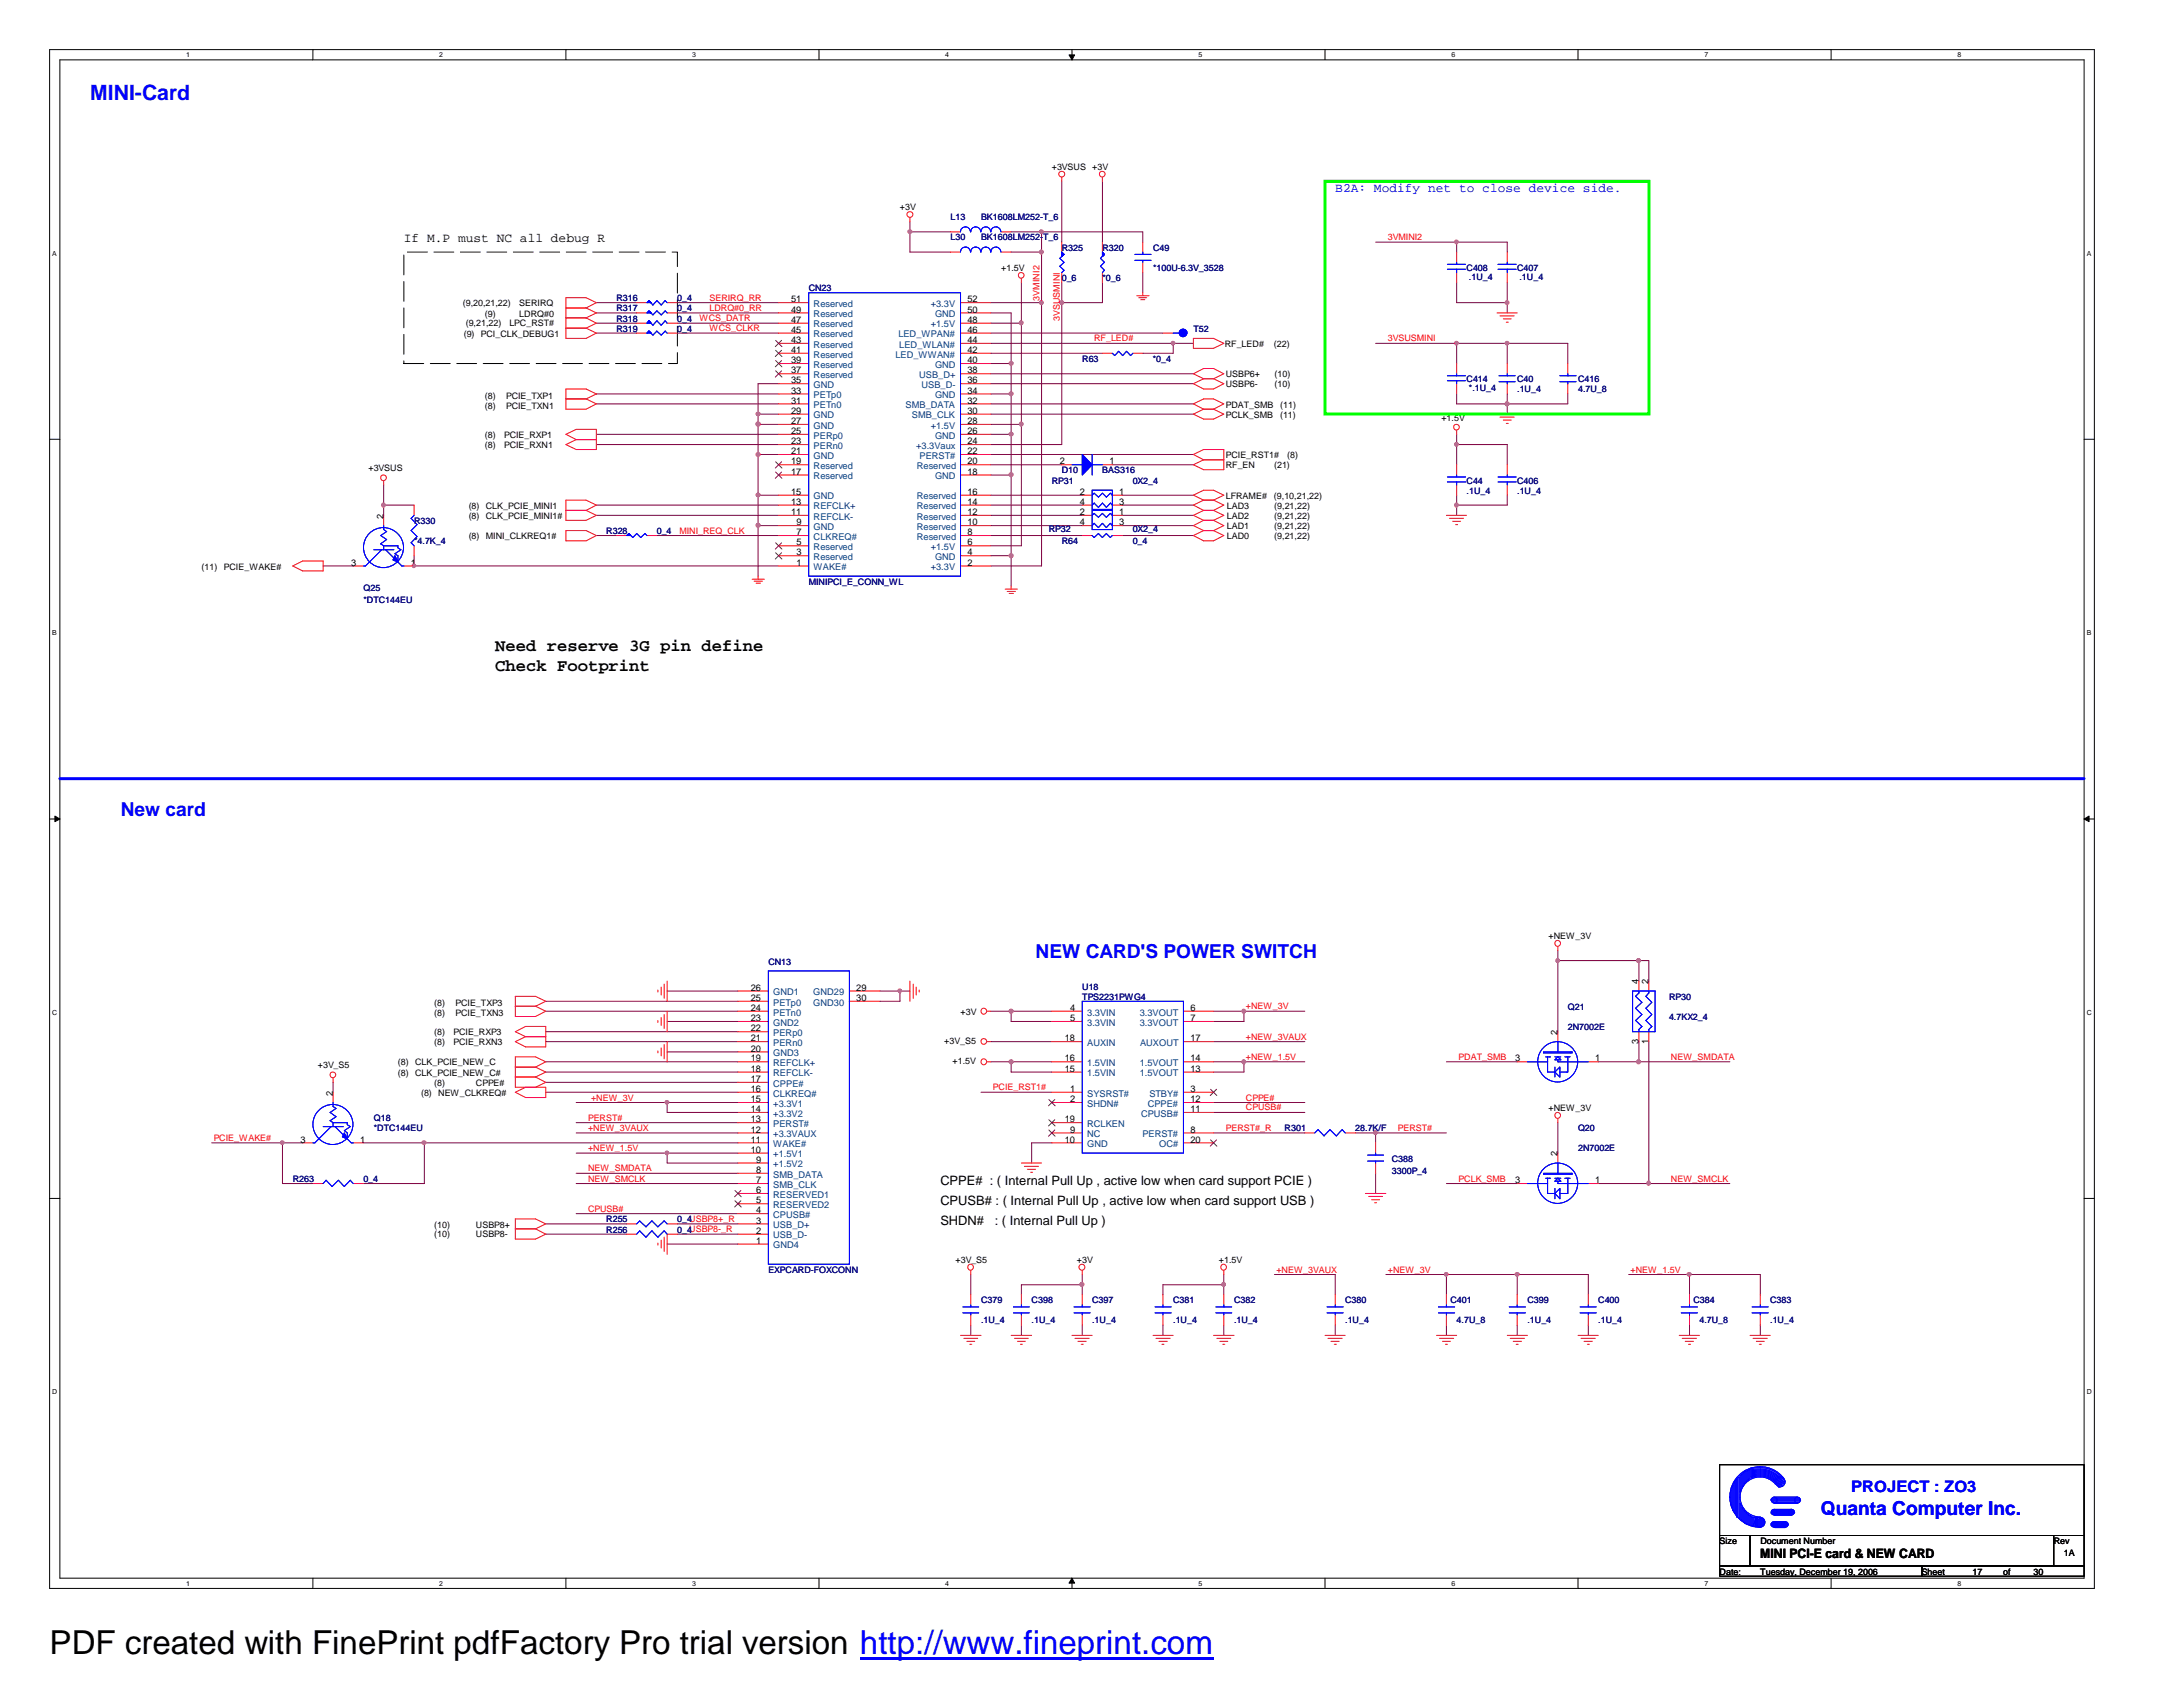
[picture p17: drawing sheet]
<svg xmlns="http://www.w3.org/2000/svg" width="279mm" height="216mm" viewBox="0 0 279 216" stroke-linecap="round" stroke-linejoin="round" font-family="sans-serif">
<defs><g id="words">
<text font-size="4.2" x="6.3" y="211.7">PDF created with FinePrint pdfFactory Pro trial version http://www.fineprint.com</text>
<text font-size="2.7" fill="#00f" x="11.6" y="12.8">MINI-Card</text>
<g font-size="2.5" fill="#00f">
<text x="15.5" y="104.5">New card</text>
<text x="132.5" y="122.6">NEW CARD'S POWER SWITCH</text>
<text x="233" y="193.8">Quanta Computer Inc.</text>
</g>
<g font-size="2.2">
<text x="63.4" y="83.3">Need reserve 3G pin define</text>
<text x="63.4" y="85.9">Check Footprint</text>
</g>
<text font-size="2" fill="#00f" x="236.9" y="190.9">PROJECT : ZO3</text>
<text font-size="1.7" fill="#00f" x="170.9" y="24.5">B2A: Modify net to close device side.</text>
<g font-size="1.7">
<text x="51.7" y="31">If M.P must NC all debug R</text>
<text x="120.4" y="154.2">CPUSB# : ( Internal Pull Up , active low when card support USB )</text>
<text x="120.4" y="151.6">CPPE# : ( Internal Pull Up , active low when card support PCIE )</text>
<text x="120.4" y="156.8">SHDN#</text>
<text x="127.3" y="156.8">: ( Internal Pull Up )</text>
<text x="225.3" y="199.3">MINI PCI-E card &amp; NEW CARD</text>
</g>
<g font-size="1.2">
<text x="101.3" y="38.7">51</text>
<text x="101.3" y="40">49</text>
<text x="101.3" y="41.3">47</text>
<text x="123.8" y="38.7">52</text>
<text x="123.8" y="40">50</text>
<text x="123.8" y="41.3">48</text>
<text x="101.3" y="42.6">45</text>
<text x="101.3" y="43.9">43</text>
<text x="101.3" y="45.2">41</text>
<text x="101.3" y="46.5">39</text>
<text x="101.3" y="47.8">37</text>
<text x="123.8" y="42.6">46</text>
<text x="123.8" y="43.9">44</text>
<text x="123.8" y="45.2">42</text>
<text x="123.8" y="46.5">40</text>
<text x="123.8" y="47.8">38</text>
<text x="101.3" y="49.1">35</text>
<text x="101.3" y="50.4">33</text>
<text x="101.3" y="51.6">31</text>
<text x="101.3" y="53">29</text>
<text x="123.8" y="49.1">36</text>
<text x="123.8" y="50.4">34</text>
<text x="123.8" y="51.6">32</text>
<text x="123.8" y="53">30</text>
<text x="101.3" y="54.3">27</text>
<text x="101.3" y="55.5">25</text>
<text x="101.3" y="56.9">23</text>
<text x="101.3" y="58.1">21</text>
<text x="101.3" y="59.4">19</text>
<text x="123.8" y="54.3">28</text>
<text x="123.8" y="55.5">26</text>
<text x="123.8" y="56.9">24</text>
<text x="123.8" y="58.1">22</text>
<text x="123.8" y="59.4">20</text>
<text x="135.6" y="59.4">2</text>
<text x="142" y="59.4">1</text>
<text x="101.3" y="60.7">17</text>
<text x="101.3" y="63.3">15</text>
<text x="101.3" y="64.6">13</text>
<text x="101.3" y="65.9">11</text>
<text x="123.8" y="60.7">18</text>
<text x="123.8" y="63.3">16</text>
<text x="123.8" y="64.6">14</text>
<text x="123.8" y="65.9">12</text>
<text x="138.2" y="65.9">2</text>
<text x="138.2" y="63.3">2</text>
<text x="138.2" y="64.6">4</text>
<text x="143.3" y="65.9">1</text>
<text x="143.3" y="63.3">1</text>
<text x="143.3" y="64.6">3</text>
<text x="49.1" y="66.4" transform="rotate(-90 49.1 66.4)">2</text>
<text x="101.9" y="67.2">9</text>
<text x="101.9" y="68.5">7</text>
<text x="101.9" y="69.8">5</text>
<text x="101.9" y="71.1">3</text>
<text x="123.8" y="69.8">6</text>
<text x="123.8" y="67.2">10</text>
<text x="123.8" y="68.5">8</text>
<text x="123.8" y="71.1">4</text>
<text x="138.2" y="67.2">4</text>
<text x="143.3" y="67.2">3</text>
<text x="45" y="72.4">3</text>
<text x="52.6" y="72.4">1</text>
<text x="101.9" y="72.4">1</text>
<text x="123.8" y="72.4">2</text>
<text x="209.7" y="125.9" transform="rotate(-90 209.7 125.9)">4</text>
<text x="211" y="125.9" transform="rotate(-90 211 125.9)">2</text>
<text x="96.1" y="126.8">26</text>
<text x="96.1" y="128.1">25</text>
<text x="96.1" y="129.4">24</text>
<text x="96.1" y="130.7">23</text>
<text x="96.1" y="132">22</text>
<text x="109.6" y="126.8">29</text>
<text x="109.6" y="128.1">30</text>
<text x="136.9" y="129.4">4</text>
<text x="136.9" y="130.7">5</text>
<text x="152.4" y="129.4">6</text>
<text x="152.4" y="130.7">7</text>
<text x="96.1" y="133.3">21</text>
<text x="96.1" y="134.6">20</text>
<text x="96.1" y="135.8">19</text>
<text x="96.1" y="137.2">18</text>
<text x="136.3" y="137.2">15</text>
<text x="136.3" y="135.8">16</text>
<text x="136.3" y="133.3">18</text>
<text x="152.4" y="137.2">13</text>
<text x="152.4" y="135.8">14</text>
<text x="152.4" y="133.3">17</text>
<text x="193.9" y="135.8">3</text>
<text x="199.3" y="132.4" transform="rotate(-90 199.3 132.4)">2</text>
<text x="204.2" y="135.8">1</text>
<text x="209.7" y="133.6" transform="rotate(-90 209.7 133.6)">3</text>
<text x="211" y="133.6" transform="rotate(-90 211 133.6)">1</text>
<text x="42.6" y="140.2" transform="rotate(-90 42.6 140.2)">2</text>
<text x="96.1" y="138.5">17</text>
<text x="96.1" y="139.7">16</text>
<text x="96.1" y="141.1">15</text>
<text x="96.1" y="142.3">14</text>
<text x="96.1" y="143.6">13</text>
<text x="136.3" y="143.6">19</text>
<text x="136.9" y="139.7">1</text>
<text x="136.9" y="141.1">2</text>
<text x="152.4" y="139.7">3</text>
<text x="152.4" y="142.3">11</text>
<text x="152.4" y="141.1">12</text>
<text x="38.5" y="146.2">3</text>
<text x="46.1" y="146.2">1</text>
<text x="96.1" y="144.9">12</text>
<text x="96.1" y="146.2">11</text>
<text x="96.1" y="147.5">10</text>
<text x="96.8" y="148.8">9</text>
<text x="136.3" y="146.2">10</text>
<text x="136.9" y="144.9">9</text>
<text x="152.4" y="144.9">8</text>
<text x="152.4" y="146.2">20</text>
<text x="199.3" y="148" transform="rotate(-90 199.3 148)">2</text>
<text x="96.8" y="150.1">8</text>
<text x="96.8" y="151.4">7</text>
<text x="96.8" y="152.7">6</text>
<text x="96.8" y="154">5</text>
<text x="96.8" y="155.3">4</text>
<text x="193.9" y="151.4">3</text>
<text x="204.2" y="151.4">1</text>
<text x="96.8" y="156.6">3</text>
<text x="96.8" y="157.9">2</text>
<text x="96.8" y="159.2">1</text>
</g>
<g font-size="1.2" fill="#004080">
<text x="104.1" y="39.3">Reserved</text>
<text x="104.1" y="40.6">Reserved</text>
<text x="104.1" y="41.9">Reserved</text>
<text x="119.1" y="39.3">+3.3V</text>
<text x="119.1" y="41.9">+1.5V</text>
<text x="119.7" y="40.6">GND</text>
<text x="104.1" y="43.2">Reserved</text>
<text x="104.1" y="44.5">Reserved</text>
<text x="104.1" y="45.8">Reserved</text>
<text x="104.1" y="47.1">Reserved</text>
<text x="114.6" y="45.8">LED_WWAN#</text>
<text x="115" y="43.2">LED_WPAN#</text>
<text x="115.1" y="44.5">LED_WLAN#</text>
<text x="119.7" y="47.1">GND</text>
<text x="104.1" y="48.4">Reserved</text>
<text x="104.1" y="49.7">GND</text>
<text x="104.1" y="51">PETp0</text>
<text x="104.1" y="52.2">PETn0</text>
<text x="104.1" y="53.6">GND</text>
<text x="115.9" y="52.2">SMB_DATA</text>
<text x="116.7" y="53.6">SMB_CLK</text>
<text x="117.6" y="48.4">USB_D+</text>
<text x="117.9" y="49.7">USB_D-</text>
<text x="119.7" y="51">GND</text>
<text x="104.1" y="54.9">GND</text>
<text x="104.1" y="56.1">PERp0</text>
<text x="104.1" y="57.4">PERn0</text>
<text x="104.1" y="58.7">GND</text>
<text x="117.3" y="57.4">+3.3Vaux</text>
<text x="117.7" y="58.7">PERST#</text>
<text x="119.1" y="54.9">+1.5V</text>
<text x="119.7" y="56.1">GND</text>
<text x="104.1" y="60">Reserved</text>
<text x="104.1" y="61.3">Reserved</text>
<text x="104.1" y="63.9">GND</text>
<text x="104.1" y="65.2">REFCLK+</text>
<text x="117.3" y="60">Reserved</text>
<text x="117.3" y="63.9">Reserved</text>
<text x="117.3" y="65.2">Reserved</text>
<text x="119.7" y="61.3">GND</text>
<text x="104.1" y="66.5">REFCLK-</text>
<text x="104.1" y="67.8">GND</text>
<text x="104.1" y="69.1">CLKREQ#</text>
<text x="104.1" y="70.4">Reserved</text>
<text x="104.1" y="71.7">Reserved</text>
<text x="117.3" y="66.5">Reserved</text>
<text x="117.3" y="67.8">Reserved</text>
<text x="117.3" y="69.1">Reserved</text>
<text x="119.1" y="70.4">+1.5V</text>
<text x="119.7" y="71.7">GND</text>
<text x="104.1" y="73">WAKE#</text>
<text x="119.1" y="73">+3.3V</text>
<text x="99" y="127.4">GND1</text>
<text x="99" y="128.7">PETp0</text>
<text x="99" y="130">PETn0</text>
<text x="99" y="131.3">GND2</text>
<text x="104.1" y="127.4">GND29</text>
<text x="104.1" y="128.7">GND30</text>
<text x="139.1" y="130">3.3VIN</text>
<text x="139.1" y="131.3">3.3VIN</text>
<text x="145.9" y="130">3.3VOUT</text>
<text x="145.9" y="131.3">3.3VOUT</text>
<text x="99" y="132.6">PERp0</text>
<text x="99" y="133.9">PERn0</text>
<text x="99" y="135.2">GND3</text>
<text x="99" y="136.4">REFCLK+</text>
<text x="99" y="137.8">REFCLK-</text>
<text x="139.1" y="137.8">1.5VIN</text>
<text x="139.1" y="136.4">1.5VIN</text>
<text x="139.1" y="133.9">AUXIN</text>
<text x="145.9" y="137.8">1.5VOUT</text>
<text x="145.9" y="136.4">1.5VOUT</text>
<text x="145.9" y="133.9">AUXOUT</text>
<text x="99" y="139.1">CPPE#</text>
<text x="99" y="140.3">CLKREQ#</text>
<text x="99" y="141.6">+3.3V1</text>
<text x="99" y="142.9">+3.3V2</text>
<text x="139.1" y="140.3">SYSRST#</text>
<text x="139.1" y="141.6">SHDN#</text>
<text x="146" y="142.9">CPUSB#</text>
<text x="146.9" y="141.6">CPPE#</text>
<text x="147.1" y="140.3">STBY#</text>
<text x="99" y="144.2">PERST#</text>
<text x="99" y="145.5">+3.3VAUX</text>
<text x="99" y="146.8">WAKE#</text>
<text x="99" y="148.1">+1.5V1</text>
<text x="99" y="149.4">+1.5V2</text>
<text x="139.1" y="145.5">NC</text>
<text x="139.1" y="146.8">GND</text>
<text x="139.1" y="144.2">RCLKEN</text>
<text x="146.2" y="145.5">PERST#</text>
<text x="148.4" y="146.8">OC#</text>
<text x="99" y="150.7">SMB_DATA</text>
<text x="99" y="152">SMB_CLK</text>
<text x="99" y="153.3">RESERVED1</text>
<text x="99" y="154.6">RESERVED2</text>
<text x="99" y="155.9">CPUSB#</text>
<text x="99" y="157.2">USB_D+</text>
<text x="99" y="158.5">USB_D-</text>
<text x="99" y="159.8">GND4</text>
</g>
<g font-size="1.1">
<text x="134.6" y="21.7">+3VSUS +3V</text>
<text x="115.2" y="26.9">+3V</text>
<text x="128.1" y="34.7">+1.5V</text>
<text x="59.2" y="39.2">(9,20,21,22)</text>
<text x="59.6" y="41.8">(9,21,22)</text>
<text x="62.1" y="40.5">(9)</text>
<text x="65.2" y="41.8">LPC_RST#</text>
<text x="66.5" y="39.2">SERIRQ</text>
<text x="66.5" y="40.5">LDRQ#0</text>
<text x="59.4" y="43.1">(9)</text>
<text x="61.6" y="43.1">PCI_CLK_DEBUG1</text>
<text x="156.8" y="44.4">RF_LED#</text>
<text x="163" y="44.4">(22)</text>
<text x="62.1" y="51">(8)</text>
<text x="62.1" y="52.3">(8)</text>
<text x="64.8" y="51">PCIE_TXP1</text>
<text x="64.8" y="52.3">PCIE_TXN1</text>
<text x="156.9" y="49.6">USBP6-</text>
<text x="156.9" y="48.3">USBP6+</text>
<text x="156.9" y="53.5">PCLK_SMB</text>
<text x="156.9" y="52.2">PDAT_SMB</text>
<text x="163.1" y="49.6">(10)</text>
<text x="163.1" y="48.3">(10)</text>
<text x="163.8" y="53.5">(11)</text>
<text x="163.9" y="52.2">(11)</text>
<text x="184.5" y="53.8">+1.5V</text>
<text x="62.1" y="56">(8)</text>
<text x="62.1" y="57.4">(8)</text>
<text x="64.5" y="56">PCIE_RXP1</text>
<text x="64.5" y="57.4">PCIE_RXN1</text>
<text x="156.9" y="58.6">PCIE_RST1#</text>
<text x="156.9" y="59.9">RF_EN</text>
<text x="163.1" y="59.9">(21)</text>
<text x="164.8" y="58.6">(8)</text>
<text x="47.2" y="60.3">+3VSUS</text>
<text x="60" y="65.1">(8)</text>
<text x="62.2" y="65.1">CLK_PCIE_MINI1</text>
<text x="156.9" y="63.8">LFRAME#</text>
<text x="157" y="65.1">LAD3</text>
<text x="163" y="63.8">(9,10,21,22)</text>
<text x="163.1" y="65.1">(9,21,22)</text>
<text x="60" y="66.4">(8)</text>
<text x="60" y="69">(8)</text>
<text x="62.2" y="66.4">CLK_PCIE_MINI1#</text>
<text x="62.2" y="69">MINI_CLKREQ1#</text>
<text x="157" y="69">LAD0</text>
<text x="157" y="66.4">LAD2</text>
<text x="157" y="67.7">LAD1</text>
<text x="163.1" y="69">(9,21,22)</text>
<text x="163.1" y="66.4">(9,21,22)</text>
<text x="163.1" y="67.7">(9,21,22)</text>
<text x="25.8" y="72.9">(11)</text>
<text x="28.7" y="72.9">PCIE_WAKE#</text>
<text x="198.2" y="120.2">+NEW_3V</text>
<text x="55.6" y="130">(8)</text>
<text x="55.6" y="128.7">(8)</text>
<text x="58.3" y="130">PCIE_TXN3</text>
<text x="58.3" y="128.7">PCIE_TXP3</text>
<text x="122.9" y="129.9">+3V</text>
<text x="40.7" y="136.7">+3V_S5</text>
<text x="50.9" y="136.4">(8)</text>
<text x="50.9" y="137.7">(8)</text>
<text x="53.1" y="136.4">CLK_PCIE_NEW_C</text>
<text x="53.1" y="137.7">CLK_PCIE_NEW_C#</text>
<text x="55.6" y="133.8">(8)</text>
<text x="55.6" y="132.5">(8)</text>
<text x="58" y="133.8">PCIE_RXN3</text>
<text x="58" y="132.5">PCIE_RXP3</text>
<text x="120.9" y="133.6">+3V_S5</text>
<text x="121.9" y="136.2">+1.5V</text>
<text x="53.9" y="140.3">(8)</text>
<text x="55.6" y="138.9">(8)</text>
<text x="56.1" y="140.3">NEW_CLKREQ#</text>
<text x="60.9" y="138.9">CPPE#</text>
<text x="198.2" y="142.2">+NEW_3V</text>
<text x="55.6" y="157.1">(10)</text>
<text x="55.6" y="158.4">(10)</text>
<text x="60.9" y="157.1">USBP8+</text>
<text x="60.9" y="158.4">USBP8-</text>
<text x="122.3" y="161.6">+3V_S5</text>
<text x="137.8" y="161.6">+3V</text>
<text x="156" y="161.6">+1.5V</text>
<text x="220.1" y="197.6">Size</text>
<text x="225.3" y="197.6">Document Number</text>
<text x="262.9" y="197.6">Rev</text>
<text x="220.1" y="201.5">Date:</text>
<text x="225.3" y="201.5">Tuesday, December 19, 2006</text>
<text x="246" y="201.5">Sheet</text>
<text x="252.5" y="201.5">17</text>
<text x="256.4" y="201.5">of</text>
<text x="260.3" y="201.5">30</text>
<text x="264.2" y="199.2">1A</text>
</g>
<g font-size="1.1" fill="#000080">
<text x="121.7" y="28.2">L13</text>
<text x="125.6" y="28.2">BK1608LM252-T_6</text>
<text x="121.7" y="30.8">L30</text>
<text x="125.6" y="30.8">BK1608LM252-T_6</text>
<text x="135.9" y="32.1">R325</text>
<text x="135.9" y="36">0_6</text>
<text x="141.1" y="32.1">R320</text>
<text x="141.1" y="36">*0_6</text>
<text x="147.6" y="32.1">C49</text>
<text x="147.6" y="34.7">*100U-6.3V_3528</text>
<text x="187.7" y="34.7">C408</text>
<text x="188" y="35.9">.1U_4</text>
<text x="194.2" y="34.7">C407</text>
<text x="194.5" y="35.9">.1U_4</text>
<text x="78.9" y="41.1">R318</text>
<text x="78.9" y="38.6">R316</text>
<text x="78.9" y="39.8">R317</text>
<text x="86.7" y="41.1">0_4</text>
<text x="86.7" y="38.6">0_4</text>
<text x="86.7" y="39.8">0_4</text>
<text x="103.5" y="37.3">CN23</text>
<text x="78.9" y="42.5">R319</text>
<text x="86.7" y="42.5">0_4</text>
<text x="138.5" y="46.3">R63</text>
<text x="147.6" y="46.3">*0_4</text>
<text x="152.7" y="42.5">T52</text>
<text x="187.7" y="48.9">C414</text>
<text x="188" y="50.1">*.1U_4</text>
<text x="194.2" y="48.9">C40</text>
<text x="194.2" y="50.2">.1U_4</text>
<text x="202" y="48.9">C416</text>
<text x="202" y="50.2">4.7U_8</text>
<text x="134.6" y="61.9">RP31</text>
<text x="135.9" y="60.6">D10</text>
<text x="141.1" y="60.6">BAS316</text>
<text x="145" y="61.9">0X2_4</text>
<text x="187.7" y="61.9">C44</text>
<text x="187.7" y="63.2">.1U_4</text>
<text x="194.2" y="61.9">C406</text>
<text x="194.2" y="63.2">.1U_4</text>
<text x="53" y="67.1">R330</text>
<text x="53" y="69.6">*4.7K_4</text>
<text x="77.6" y="68.4">R328</text>
<text x="84.1" y="68.4">0_4</text>
<text x="134.2" y="68.1">RP32</text>
<text x="135.9" y="69.6">R64</text>
<text x="145" y="68.1">0X2_4</text>
<text x="145" y="69.6">0_4</text>
<text x="46.5" y="75.6">Q25</text>
<text x="46.5" y="77.2">*DTC144EU</text>
<text x="103.5" y="74.8">MINIPCI_E_CONN_WL</text>
<text x="98.3" y="123.5">CN13</text>
<text x="138.5" y="126.7">U18</text>
<text x="138.5" y="127.9">TPS2231PWG4</text>
<text x="200.7" y="129.2">Q21</text>
<text x="200.7" y="131.8">2N7002E</text>
<text x="213.6" y="127.9">RP30</text>
<text x="213.6" y="130.5">4.7KX2_4</text>
<text x="47.8" y="143.5">Q18</text>
<text x="47.8" y="144.8">*DTC144EU</text>
<text x="164.4" y="144.8">R301</text>
<text x="173.5" y="144.8">28.7K/F</text>
<text x="178.1" y="148.7">C388</text>
<text x="202" y="144.8">Q20</text>
<text x="202" y="147.4">2N7002E</text>
<text x="37.5" y="151.3">R263</text>
<text x="46.5" y="151.3">0_4</text>
<text x="178.1" y="150.2">3300P_4</text>
<text x="77.6" y="156.4">R255</text>
<text x="77.6" y="157.7">R256</text>
<text x="86.7" y="156.4">0_4USBP8+_R</text>
<text x="86.7" y="157.7">0_4USBP8-_R</text>
<text x="98.3" y="162.9">EXPCARD-FOXCONN</text>
<text x="125.6" y="166.8">C379</text>
<text x="132" y="166.8">C398</text>
<text x="139.8" y="166.8">C397</text>
<text x="150.2" y="166.8">C381</text>
<text x="157.9" y="166.8">C382</text>
<text x="172.2" y="166.8">C380</text>
<text x="185.6" y="166.8">C401</text>
<text x="195.5" y="166.8">C399</text>
<text x="204.6" y="166.8">C400</text>
<text x="216.7" y="166.8">C384</text>
<text x="226.6" y="166.8">C383</text>
<text x="125.6" y="169.4">.1U_4</text>
<text x="132" y="169.4">.1U_4</text>
<text x="139.8" y="169.4">.1U_4</text>
<text x="150.2" y="169.4">.1U_4</text>
<text x="157.9" y="169.4">.1U_4</text>
<text x="172.2" y="169.4">.1U_4</text>
<text x="186.4" y="169.4">4.7U_8</text>
<text x="195.5" y="169.4">.1U_4</text>
<text x="204.6" y="169.4">.1U_4</text>
<text x="217.5" y="169.4">4.7U_8</text>
<text x="226.6" y="169.4">.1U_4</text>
</g>
<g font-size="1.1" fill="#f00">
<text x="177.6" y="30.7">3VMINI2</text>
<text x="89.5" y="41.1">WCS_DATR</text>
<text x="90.8" y="38.5">SERIRQ_RR</text>
<text x="90.8" y="39.8">LDRQ#0_RR</text>
<text x="133.1" y="38.5" transform="rotate(-90 133.1 38.5)">3VMINI2</text>
<text x="135.6" y="41.1" transform="rotate(-90 135.6 41.1)">3VSUSMINI</text>
<text x="90.8" y="42.4">WCS_CLKR</text>
<text x="140" y="43.7">RF_LED#</text>
<text x="177.6" y="43.7">3VSUSMINI</text>
<text x="87" y="68.3">MINI_REQ_CLK</text>
<text x="159.5" y="129.2">+NEW_3V</text>
<text x="159.5" y="133.1">+NEW_3VAUX</text>
<text x="159.5" y="135.6">+NEW_1.5V</text>
<text x="186.7" y="135.6">PDAT_SMB</text>
<text x="213.9" y="135.6">NEW_SMDATA</text>
<text x="75.3" y="143.4">PERST#</text>
<text x="75.6" y="140.8">+NEW_3V</text>
<text x="127.1" y="139.5">PCIE_RST1#</text>
<text x="159.5" y="140.8">CPPE#</text>
<text x="159.5" y="142.1">CPUSB#</text>
<text x="27.3" y="146">PCIE_WAKE#</text>
<text x="75.3" y="147.3">+NEW_1.5V</text>
<text x="75.3" y="149.9">NEW_SMDATA</text>
<text x="75.3" y="144.7">+NEW_3VAUX</text>
<text x="156.9" y="144.7">PERST#_R</text>
<text x="178.9" y="144.7">PERST#</text>
<text x="75.3" y="155.1">CPUSB#</text>
<text x="75.3" y="151.2">NEW_SMCLK</text>
<text x="186.7" y="151.2">PCLK_SMB</text>
<text x="213.9" y="151.2">NEW_SMCLK</text>
<text x="163.4" y="162.9">+NEW_3VAUX</text>
<text x="177.6" y="162.9">+NEW_3V</text>
<text x="208.7" y="162.9">+NEW_1.5V</text>
</g>
<g font-size=".9">
<text x="23.8" y="7.3">1</text>
<text x="56.2" y="7.3">2</text>
<text x="88.6" y="7.3">3</text>
<text x="121" y="7.3">4</text>
<text x="153.4" y="7.3">5</text>
<text x="185.8" y="7.3">6</text>
<text x="218.1" y="7.3">7</text>
<text x="250.5" y="7.3">8</text>
<text x="6.7" y="32.7">A</text>
<text x="267.1" y="32.7">A</text>
<text x="6.7" y="81.3">B</text>
<text x="267.1" y="81.3">B</text>
<text x="6.7" y="129.9">C</text>
<text x="267.1" y="129.9">C</text>
<text x="6.7" y="178.4">D</text>
<text x="267.1" y="178.4">D</text>
<text x="23.8" y="202.9">1</text>
<text x="56.2" y="202.9">2</text>
<text x="88.6" y="202.9">3</text>
<text x="121" y="202.9">4</text>
<text x="153.4" y="202.9">5</text>
<text x="185.8" y="202.9">6</text>
<text x="218.1" y="202.9">7</text>
<text x="250.5" y="202.9">8</text>
</g>
</g></defs>
<g fill="none" stroke="#000" stroke-width=".13">
<path d="M6.3 6.3h261.8v197h-261.8zM7.7 7.7h259v194.3h-259zM40 6.3v1.4M72.4 6.3v1.4M104.8 6.3v1.4M137.2 6.3v1.4M169.6 6.3v1.4M202 6.3v1.4M234.4 6.3v1.4M6.3 56.2h1.4M266.7 56.2h1.4M6.3 104.8h1.4"/>
<path d="M266.7 104.8h1.4M6.3 153.4h1.4M266.7 153.4h1.4M220.1 187.5h46.6v9h-46.6zM220.1 196.5h3.9v3.9h-3.9zM224 196.5h38.8v3.9h-38.8zM262.8 196.5h3.9v3.9h-3.9zM40 202v1.3M72.4 202v1.3M104.8 202v1.3M137.2 202v1.3M169.6 202v1.3"/>
<path d="M202 202v1.3M220.1 200.4h25.9v1.3h-25.9zM234.4 202v1.3M246 200.4h20.7v1.3h-20.7z"/>
</g>
<g fill="#000" stroke="#000" stroke-width=".13">
<path d="M136.8 7h.7l-.3 .7z" fill-rule="evenodd"/>
<path d="M7 104.4l.7 .4-.7 .4z" fill-rule="evenodd"/>
<path d="M266.7 104.8l.7-.4v.8z" fill-rule="evenodd"/>
<path d="M137.2 202l.3 .6h-.7z" fill-rule="evenodd"/>
</g>
<g fill="none" stroke="#800040" stroke-width=".13">
<path d="M76.3 38.7h5.2M86.7 38.7h13M116.5 29.7h5.2M116.5 28.4v3.9h5.2M126.8 38.7h6.5M129.4 29.7h16.9v1.3M129.4 32.3h3.9M130.7 36.2v33.6h-3.9M133.3 29.7v42.7h-6.5M135.9 36.2v20.7h-9.1M135.9 23.2v7.8M141.1 36.2v2.5h-5.2"/>
<path d="M141.1 23.2v7.8M146.3 34.9v2.6M176.1 31h16.8v1.3M186.4 36.2v2.5h6.5M186.4 31v1.3M192.9 36.2v3.8M76.3 42.6h5.2M76.3 41.4h5.2M76.3 55.6h23.4M76.3 51.7h23.4M76.3 50.4h23.4M76.3 56.9h23.4"/>
<path d="M76.3 40h5.2M86.7 42.6h13M86.7 41.4h13M86.7 40h13M97 58.2h2.7M97 53h2.7M97 54.3h2.7M99.7 49.1h-2.7v24.6M126.8 42.6h22M126.8 41.4h3.9M126.8 40h2.6v35M126.8 59.5h9.1"/>
<path d="M126.8 55.6h2.6M126.8 58.2h25.9M126.8 53h25.9M126.8 51.7h25.9M126.8 50.4h2.6M126.8 54.3h3.9M126.8 47.8h25.9M126.8 49.1h25.9M126.8 46.5h2.6M126.8 45.2h14.3M126.8 43.9h25.9M142.4 59.5h10.3"/>
<path d="M150.2 43.9v1.3h-3.9M176.1 43.9h24.6v2.6M186.4 50.4v1.3h14.3v-1.3M186.4 56.9h6.5v2.6M186.4 43.9v2.6M186.4 55.6v3.9M192.9 43.9v2.6M192.9 50.4v2.6M41.4 72.4h3.8M49.1 64.6h3.9M49.1 62.1v3.9M53 71.1v1.3h46.7"/>
<path d="M76.3 64.6h23.4M76.3 66h23.4M76.3 68.5h2.6M84.1 68.5h15.6M97 63.4h2.7M97 67.3h2.7M126.8 63.4h11.7M126.8 64.6h11.7M126.8 66h11.7M126.8 67.3h11.7M126.8 68.5h11.7M126.8 60.8h2.6"/>
<path d="M126.8 71.1h2.6M143.7 63.4h9M143.7 64.6h9M143.7 66h9M143.7 67.3h9M143.7 68.5h9M186.4 63.4v2.6M192.9 63.4v1.2h-6.5M42.6 138.5v1.3M69.8 133.3h24.6M69.8 135.9h24.6M69.8 137.2h24.6"/>
<path d="M69.8 129.4h24.6M69.8 139.8h24.6M69.8 138.5h24.6M69.8 128.1h24.6M69.8 132h24.6M85.4 130.7h9M85.4 134.6h9M85.4 126.8h9M112.6 126.8h3.9M115.2 126.8v1.3h-2.6M125.6 139.8h9M126.8 133.3h7.8"/>
<path d="M126.8 135.9h7.8M126.8 129.4h7.8M129.4 129.4v1.3h5.2M129.4 135.9v1.3h5.2M155.3 133.3h11.7M155.3 135.9h11.7M155.3 129.4h11.7M159.2 135.9v1.3h-3.9M159.2 129.4v1.3h-3.9M185.1 135.9h9.1M199.4 122.9h11.6v2.7M199.4 121.7v10.3"/>
<path d="M204.6 135.9h16.8M209.8 122.9v2.7M209.8 133.3v2.6M211 133.3v18.2M27.1 146.3h11.6M36.2 146.3v5.2h3.8M46.5 146.3h47.9M54.3 146.3v5.2h-7.8M69.8 156.6h10.4M69.8 157.9h10.4M73.7 145h20.7M73.7 141.1h20.7"/>
<path d="M73.7 151.5h20.7M73.7 147.6h20.7M73.7 143.7h20.7M73.7 155.3h20.7M73.7 150.2h20.7M85.4 141.1v1.3h9M85.4 147.6v1.2h9M85.4 159.2h9M86.7 156.6h7.7M86.7 157.9h7.7M134.6 146.3h-2.6v2.5M155.3 145h11.7"/>
<path d="M155.3 141.1h11.7M155.3 142.4h11.7M173.5 145h11.6M176.1 145v1.3M176.1 150.2v2.5M185.1 151.5h9.1M199.4 143.7v3.9M204.6 151.5h16.8M124.2 163.1v2.6M124.2 169.6v1.3M130.7 169.6v1.3M138.5 164.4h-7.8v1.3"/>
<path d="M138.5 163.1v2.6M138.5 169.6v1.3M148.8 169.6v1.3M156.6 163.1v2.6M156.6 169.6v1.3M156.6 164.4h-7.8v1.3M163.1 163.1h7.8v2.6M170.9 169.6v1.3M177.4 163.1h25.9v2.6M185.1 163.1v2.6M185.1 169.6v1.3M194.2 163.1v2.6"/>
<path d="M194.2 169.6v1.3M203.3 169.6v1.3M208.4 163.1h16.9v2.6M216.2 163.1v2.6M216.2 169.6v1.3M225.3 169.6v1.3"/>
</g>
<g fill="#f0f" stroke="#f0f" stroke-width=".13">
<path d="M130.5 41.1h.2l.2 .1v.3l-.2 .1-.2-.1z" fill-rule="evenodd"/>
<path d="M48.9 64.5l.2-.1 .2 .1-.1 .3-.1 .1-.2-.1z" fill-rule="evenodd"/>
<path d="M130.5 54.1l.2-.1 .2 .1v.3l-.2 .1-.2-.1z" fill-rule="evenodd"/>
<path d="M133.1 38.5h.2l.2 .1-.1 .3-.1 .1-.2-.1z" fill-rule="evenodd"/>
<path d="M52.8 72.2h.3l.1 .2-.1 .2h-.1h-.2z" fill-rule="evenodd"/>
<path d="M133.1 32.1l.2-.1 .2 .1-.1 .3-.1 .1-.2-.1z" fill-rule="evenodd"/>
<path d="M150 43.7h.3l.1 .2-.1 .2-.2 .1-.1-.1z" fill-rule="evenodd"/>
<path d="M156.4 164.2l.2-.1 .2 .1v.4h-.2h-.2z" fill-rule="evenodd"/>
<path d="M184.9 162.9h.4v.2v.1l-.2 .1-.2-.1z" fill-rule="evenodd"/>
<path d="M159 135.7l.2-.1 .2 .1-.1 .4h-.1h-.2z" fill-rule="evenodd"/>
<path d="M159 129.2h.2l.2 .1-.1 .3-.1 .1-.2-.1z" fill-rule="evenodd"/>
<path d="M199.2 122.7h.1l.3 .1-.1 .3-.2 .1-.1-.1z" fill-rule="evenodd"/>
<path d="M210.8 151.2h.2l.2 .1v.3l-.2 .1-.2-.1z" fill-rule="evenodd"/>
<path d="M85.2 147.4h.3l.1 .1-.1 .2-.2 .1-.1-.1z" fill-rule="evenodd"/>
<path d="M85.2 140.9h.3l.1 .2-.1 .1-.2 .1-.1-.1z" fill-rule="evenodd"/>
<path d="M115 126.6h.3l.1 .2-.1 .2h-.2h-.1z" fill-rule="evenodd"/>
<path d="M36 146.1h.3l.1 .1-.1 .2-.2 .1-.1-.1z" fill-rule="evenodd"/>
<path d="M175.9 144.8l.1-.1 .2 .1v.3l-.2 .1-.1-.1z" fill-rule="evenodd"/>
<path d="M133.1 29.5h.3l.1 .1-.1 .2-.1 .1-.2-.1z" fill-rule="evenodd"/>
<path d="M186.2 30.8h.4v.1v.2l-.2 .1-.2-.1z" fill-rule="evenodd"/>
<path d="M192.7 38.5h.2l.2 .1-.1 .3-.1 .1-.2-.1z" fill-rule="evenodd"/>
<path d="M186.2 56.7h.4v.2v.1l-.2 .1-.2-.1z" fill-rule="evenodd"/>
<path d="M186.2 64.5l.2-.1 .2 .1v.3l-.2 .1-.2-.1z" fill-rule="evenodd"/>
<path d="M186.2 43.7h.4v.2v.2l-.2 .1-.2-.1z" fill-rule="evenodd"/>
<path d="M192.7 51.5l.2-.1 .2 .1-.1 .4h-.1h-.2z" fill-rule="evenodd"/>
<path d="M192.7 43.7h.3l.1 .2-.1 .2-.1 .1-.2-.1z" fill-rule="evenodd"/>
<path d="M192.7 51.5l.2-.1 .2 .1-.1 .4h-.1h-.2z" fill-rule="evenodd"/>
<path d="M130.5 41.1h.2l.2 .1v.3l-.2 .1-.2-.1z" fill-rule="evenodd"/>
<path d="M48.9 64.5l.2-.1 .2 .1-.1 .3-.1 .1-.2-.1z" fill-rule="evenodd"/>
<path d="M130.5 54.1l.2-.1 .2 .1v.3l-.2 .1-.2-.1z" fill-rule="evenodd"/>
<path d="M133.1 38.5h.2l.2 .1-.1 .3-.1 .1-.2-.1z" fill-rule="evenodd"/>
<path d="M52.8 72.2h.3l.1 .2-.1 .2h-.1h-.2z" fill-rule="evenodd"/>
<path d="M133.1 32.1l.2-.1 .2 .1-.1 .3-.1 .1-.2-.1z" fill-rule="evenodd"/>
<path d="M150 43.7h.3l.1 .2-.1 .2-.2 .1-.1-.1z" fill-rule="evenodd"/>
<path d="M156.4 164.2l.2-.1 .2 .1v.4h-.2h-.2z" fill-rule="evenodd"/>
<path d="M184.9 162.9h.4v.2v.1l-.2 .1-.2-.1z" fill-rule="evenodd"/>
<path d="M159 135.7l.2-.1 .2 .1-.1 .4h-.1h-.2z" fill-rule="evenodd"/>
<path d="M159 129.2h.2l.2 .1-.1 .3-.1 .1-.2-.1z" fill-rule="evenodd"/>
<path d="M199.2 122.7h.1l.3 .1-.1 .3-.2 .1-.1-.1z" fill-rule="evenodd"/>
<path d="M210.8 151.2h.2l.2 .1v.3l-.2 .1-.2-.1z" fill-rule="evenodd"/>
<path d="M85.2 147.4h.3l.1 .1-.1 .2-.2 .1-.1-.1z" fill-rule="evenodd"/>
<path d="M85.2 140.9h.3l.1 .2-.1 .1-.2 .1-.1-.1z" fill-rule="evenodd"/>
<path d="M115 126.6h.3l.1 .2-.1 .2h-.2h-.1z" fill-rule="evenodd"/>
<path d="M36 146.1h.3l.1 .1-.1 .2-.2 .1-.1-.1z" fill-rule="evenodd"/>
<path d="M175.9 144.8l.1-.1 .2 .1v.3l-.2 .1-.1-.1z" fill-rule="evenodd"/>
<path d="M133.1 29.5h.3l.1 .1-.1 .2-.1 .1-.2-.1z" fill-rule="evenodd"/>
<path d="M186.2 30.8h.4v.1v.2l-.2 .1-.2-.1z" fill-rule="evenodd"/>
<path d="M192.7 38.5h.2l.2 .1-.1 .3-.1 .1-.2-.1z" fill-rule="evenodd"/>
<path d="M186.2 56.7h.4v.2v.1l-.2 .1-.2-.1z" fill-rule="evenodd"/>
<path d="M186.2 64.5l.2-.1 .2 .1v.3l-.2 .1-.2-.1z" fill-rule="evenodd"/>
<path d="M186.2 43.7h.4v.2v.2l-.2 .1-.2-.1z" fill-rule="evenodd"/>
<path d="M192.7 51.5l.2-.1 .2 .1-.1 .4h-.1h-.2z" fill-rule="evenodd"/>
<path d="M192.7 43.7h.3l.1 .2-.1 .2-.1 .1-.2-.1z" fill-rule="evenodd"/>
<path d="M192.7 51.5l.2-.1 .2 .1-.1 .4h-.1h-.2z" fill-rule="evenodd"/>
<circle cx="129.4" cy="60.7" r=".26"/>
<circle cx="97" cy="63.3" r=".25"/>
<circle cx="129.4" cy="55.6" r=".25"/>
<circle cx="97" cy="54.3" r=".26"/>
<circle cx="97" cy="58.2" r=".26"/>
<circle cx="129.4" cy="50.4" r=".25"/>
<circle cx="129.4" cy="46.5" r=".25"/>
<circle cx="97" cy="67.2" r=".26"/>
<circle cx="135.9" cy="38.7" r=".26"/>
<circle cx="97" cy="53" r=".25"/>
<circle cx="129.4" cy="71.1" r=".26"/>
<circle cx="194.2" cy="163.1" r=".25"/>
<circle cx="138.5" cy="164.4" r=".26"/>
<circle cx="216.2" cy="163.1" r=".25"/>
<circle cx="129.4" cy="135.9" r=".26"/>
<circle cx="129.4" cy="129.4" r=".26"/>
<circle cx="209.7" cy="122.9" r=".26"/>
<circle cx="209.7" cy="135.9" r=".26"/>
<circle cx="54.3" cy="146.2" r=".25"/>
<circle cx="116.5" cy="29.6" r=".25"/>
</g>
<g fill="none" stroke="#f00" stroke-width=".13">
<path d="M72.4 39.4h2.6M75 39.4l1.3-.7-1.3-.6h-2.6v5.2h2.6l1.3-.7-1.3-.6M75 39.4l1.3 .6-1.3 .7M81.5 38.7h1.3M85.4 38.7h1.3M99.7 38.7h3.8M116.5 27.9v.5M121.7 32.3h1.2M121.7 29.7h1.2M122.9 38.7h3.9M128.1 32.3h1.3M128.1 29.7h1.3"/>
<path d="M130.7 35.6v.6M135.9 22.7v.5M135.9 31v1.3M135.9 34.9v1.3M141.1 22.7v.5M141.1 31v1.3M141.1 34.9v1.3M145.5 37.8h1.6M145.8 38.1h1M146 38.4h.5M146.3 31v1.3M146.3 33.6v1.3"/>
<path d="M146.3 37.5v.3M186.4 32.3v1.3M186.4 34.9v1.3M192.9 32.3v1.3M192.9 34.9v1.3M72.4 55.6l1.3-.7h2.6v2.6h-2.6l-1.3-.6 1.3-.6zM72.4 42h2.6M72.4 49.8h2.6l1.3 .6-1.3 .7 1.3 .6-1.3 .7h-2.6zM72.4 40.7h2.6M72.4 51.1h2.6M73.7 56.3h2.6M75 40.7l1.3 .7-1.3 .6"/>
<path d="M81.5 40h1.3M81.5 41.4h1.3M81.5 42.6h1.3M85.4 40h1.3M85.4 41.4h1.3M85.4 42.6h1.3M99.7 40h3.8M99.7 53h3.8M99.7 41.4h3.8M99.7 42.6h3.8M99.7 43.9h3.8M99.7 45.2h3.8"/>
<path d="M99.7 46.5h3.8M99.7 47.8h3.8M99.7 49.1h3.8M99.7 50.4h3.8M99.7 51.7h3.8M99.7 54.3h3.8M99.7 55.6h3.8M99.7 56.9h3.8M99.7 58.2h3.8M99.7 59.5h3.8M122.9 40h3.9M122.9 53h3.9"/>
<path d="M122.9 41.4h3.9M122.9 42.6h3.9M122.9 43.9h3.9M122.9 45.2h3.9M122.9 46.5h3.9M122.9 47.8h3.9M122.9 49.1h3.9M122.9 50.4h3.9M122.9 51.7h3.9M122.9 54.3h3.9M122.9 55.6h3.9M122.9 56.9h3.9"/>
<path d="M122.9 58.2h3.9M122.9 59.5h3.9M135.9 59.5h1.3M141.1 45.2h1.3M141.1 59.5h1.3M145 45.2h1.3M148.8 42.6h1.4M152.7 58.2l1.4-.7h2.5v2.6h-2.5l-1.4-.6 1.4-.7zM152.7 43.3h2.6l1.3 .6-1.3 .7h-2.6zM154.1 58.8h2.5M154.1 48.5l-1.4 .6 1.4 .7h1.2l1.3-.7-1.3-.6M154.1 48.5h1.2"/>
<path d="M154.1 48.5l-1.4-.7 1.4-.6h1.2l1.3 .6-1.3 .7M154.1 52.4l-1.4-.7 1.4-.6h1.2l1.3 .6-1.3 .7M154.1 52.4h1.2M154.1 52.4l-1.4 .6 1.4 .6h1.2l1.3-.6-1.3-.6M186.4 46.5v1.3M186.4 49.1v1.3M186.4 55.1v.5M186.4 59.5v1.3M191.6 40h2.6M191.6 53h2.6M192 40.4h1.8M192 53.4h1.8"/>
<path d="M192.4 40.8h1M192.4 53.8h1M192.8 41.2h.2M192.8 54.2h.2M192.9 46.5v1.3M192.9 49.1v1.3M192.9 59.5v1.3M200.7 46.5v1.3M200.7 49.1v1.3M37.5 72.4l1.2-.6h2.7v1.3h-2.7zM45.2 72.4h1.3M49.1 61.6v.5"/>
<path d="M49.1 66v1.3M51.7 72.4h1.3M53 64.6v1.4M53 69.8v1.3M72.4 64h2.6l1.3 .6-1.3 .7 1.3 .7-1.3 .6h-2.6zM72.4 67.9h2.6l1.3 .6-1.3 .7h-2.6zM72.4 65.3h2.6M78.9 68.5h1.3M82.8 68.5h1.3M96.3 74.1h1.5M96.5 74.4h1.1M96.8 74.6h.5"/>
<path d="M97 73.7v.4M99.7 66h3.8M99.7 72.4h3.8M99.7 60.8h3.8M99.7 63.4h3.8M99.7 64.6h3.8M99.7 67.3h3.8M99.7 68.5h3.8M99.7 69.8h3.8M99.7 71.1h3.8M122.9 66h3.9M122.9 72.4h3.9"/>
<path d="M122.9 60.8h3.9M122.9 63.4h3.9M122.9 64.6h3.9M122.9 67.3h3.9M122.9 68.5h3.9M122.9 69.8h3.9M122.9 71.1h3.9M128.7 75.4h1.5M128.9 75.7h1.1M129.2 75.9h.5M129.4 75v.4M138.5 66h1.3"/>
<path d="M138.5 63.4h1.3M138.5 64.6h1.3M138.5 67.3h1.3M138.5 68.5h1.3M142.4 66h1.3M142.4 63.4h1.3M142.4 64.6h1.3M142.4 67.3h1.3M142.4 68.5h1.3M154.1 67.9l-1.4 .6 1.4 .7h1.2l1.3-.7-1.3-.6M154.1 67.9h1.2M154.1 65.3h1.2"/>
<path d="M154.1 65.3l-1.4 .7 1.4 .6M154.1 66.6h1.2M154.1 64h1.2M154.1 64l-1.4 .6 1.4 .7M154.1 66.6l-1.4 .7 1.4 .6M154.1 64l-1.4-.6 1.4-.7h1.2l1.3 .7-1.3 .6M155.3 65.3l1.3 .7-1.3 .6M155.3 64l1.3 .6-1.3 .7M155.3 66.6l1.3 .7-1.3 .6M185.1 66h2.6M185.5 66.3h1.8M185.9 66.7h1"/>
<path d="M186.3 67.1h.3M186.4 62.1v1.3M192.9 62.1v1.3M42.6 138v.5M42.6 139.8v1.3M66 132l1.3-.6h2.5v2.6h-2.5l-1.3-.7 1.3-.6zM66 136.6h2.5M66 127.5h2.5l1.3 .6-1.3 .7 1.3 .6-1.3 .7h-2.5zM66 137.8h2.5M66 128.8h2.5M67.3 132.7h2.5M68.5 136.6l1.3-.7-1.3-.6h-2.5v3.8h3.8v1.4h-2.5l-1.3-.7 1.3-.7"/>
<path d="M68.5 136.6l1.3 .6-1.3 .6M68.5 137.8l1.3 .7-1.3 .6M84.2 126.7v.3M84.2 130.6v.3M84.2 134.5v.2M84.6 126.3v1M84.6 130.2v1M84.6 134.1v1M85 125.9v1.9M85 129.8v1.8M85 133.7v1.8M85.4 125.6v2.5"/>
<path d="M85.4 129.4v2.6M85.4 133.3v2.6M94.4 133.3h3.9M94.4 135.9h3.9M94.4 129.4h3.9M94.4 139.8h3.9M94.4 130.7h3.9M94.4 137.2h3.9M94.4 126.8h3.9M94.4 128.1h3.9M94.4 132h3.9M94.4 134.6h3.9"/>
<path d="M94.4 138.5h3.9M108.7 126.8h3.9M108.7 128.1h3.9M116.5 125.6v2.5M116.9 125.9v1.9M117.3 126.3v1M117.6 126.7v.3M126.3 133.3h.5M126.3 135.9h.5M126.3 129.4h.5M134.6 133.3h3.9M134.6 135.9h3.9"/>
<path d="M134.6 129.4h3.9M134.6 139.8h3.9M134.6 130.7h3.9M134.6 137.2h3.9M151.5 133.3h3.8M151.5 135.9h3.8M151.5 129.4h3.8M151.5 139.8h3.8M151.5 130.7h3.8M151.5 137.2h3.8M194.2 135.9h1.3M199.4 121.2v.5"/>
<path d="M199.4 132v1.3M203.3 135.9h1.3M209.8 125.6v1.2M209.8 132v1.3M211 125.6v1.2M211 132v1.3M38.7 146.3h1.3M40 151.5h1.4M45.2 146.3h1.3M45.2 151.5h1.3M66 156h2.5l1.3 .6-1.3 .7 1.3 .6-1.3 .7h-2.5zM66 157.3h2.5"/>
<path d="M80.2 156.6h1.3M80.2 157.9h1.3M84.2 159.1v.2M84.6 158.7v1M85 158.3v1.8M85.4 156.6h1.3M86.7 157.9h-1.3v2.6M94.4 148.8h3.9M94.4 152.7h3.9M94.4 141.1h3.9M94.4 145h3.9M94.4 146.3h3.9"/>
<path d="M94.4 142.4h3.9M94.4 143.7h3.9M94.4 151.5h3.9M94.4 156.6h3.9M94.4 157.9h3.9M94.4 147.6h3.9M94.4 150.2h3.9M94.4 154.1h3.9M94.4 155.3h3.9M94.4 159.2h3.9M130.7 148.8h2.6M131.1 149.3h1.8"/>
<path d="M131.5 149.6h1M131.9 150h.3M134.6 141.1h3.9M134.6 145h3.9M134.6 146.3h3.9M134.6 143.7h3.9M151.5 141.1h3.8M151.5 145h3.8M151.5 146.3h3.8M151.5 142.4h3.8M167 145h1.3M172.2 145h1.3"/>
<path d="M174.8 152.7h2.6M175.2 153.1h1.8M175.6 153.5h1M175.9 153.9h.3M176.1 146.3v1.3M176.1 148.8v1.4M194.2 151.5h1.3M199.4 143.2v.5M199.4 147.6v1.2M203.3 151.5h1.3M122.9 170.9h2.7M123.4 171.3h1.7"/>
<path d="M123.7 171.7h1.1M124.1 172h.3M124.2 162.6v.5M124.2 165.7v1.3M124.2 168.3v1.3M129.4 170.9h2.6M129.8 171.3h1.8M130.2 171.7h1M130.6 172h.3M130.7 165.7v1.3M130.7 168.3v1.3M137.2 170.9h2.6"/>
<path d="M137.6 171.3h1.8M138 171.7h1M138.4 172h.2M138.5 162.6v.5M138.5 165.7v1.3M138.5 168.3v1.3M147.6 170.9h2.6M148 171.3h1.8M148.3 171.7h1.1M148.7 172h.3M148.8 165.7v1.3M148.8 168.3v1.3"/>
<path d="M155.3 170.9h2.6M155.7 171.3h1.8M156.1 171.7h1M156.5 172h.3M156.6 162.6v.5M156.6 165.7v1.3M156.6 168.3v1.3M169.6 170.9h2.6M170 171.3h1.8M170.3 171.7h1.1M170.8 172h.2M170.9 165.7v1.3"/>
<path d="M170.9 168.3v1.3M183.9 170.9h2.5M184.2 171.3h1.9M184.6 171.7h1M185 172h.3M185.1 165.7v1.3M185.1 168.3v1.3M192.9 170.9h2.6M193.3 171.3h1.8M193.7 171.7h1M194.1 172h.2M194.2 165.7v1.3"/>
<path d="M194.2 168.3v1.3M202 170.9h2.6M202.4 171.3h1.8M202.7 171.7h1.1M203.2 172h.2M203.3 165.7v1.3M203.3 168.3v1.3M214.9 170.9h2.6M215.3 171.3h1.8M215.7 171.7h1M216.1 172h.3M216.2 165.7v1.3"/>
<path d="M216.2 168.3v1.3M224 170.9h2.6M224.4 171.3h1.8M224.8 171.7h1M225.2 172h.2M225.3 165.7v1.3M225.3 168.3v1.3"/>
<circle cx="116.5" cy="27.4" r=".37"/>
<circle cx="130.7" cy="35.2" r=".37"/>
<circle cx="135.9" cy="22.3" r=".37"/>
<circle cx="141.1" cy="22.3" r=".37"/>
<circle cx="186.4" cy="54.7" r=".37"/>
<circle cx="49.1" cy="61.1" r=".37"/>
<circle cx="42.6" cy="137.6" r=".37"/>
<circle cx="125.9" cy="129.4" r=".38"/>
<circle cx="125.9" cy="135.9" r=".38"/>
<circle cx="125.9" cy="133.3" r=".37"/>
<circle cx="199.4" cy="120.7" r=".38"/>
<circle cx="199.4" cy="142.7" r=".38"/>
<circle cx="124.2" cy="162.2" r=".38"/>
<circle cx="138.5" cy="162.2" r=".38"/>
<circle cx="156.6" cy="162.2" r=".38"/>
</g>
<path d="M7.7 99.7h259" fill="none" stroke="#00f" stroke-width=".38"/>
<path d="M51.7 32.3h35v14.2h-35z" fill="none" stroke="#000" stroke-width=".13" stroke-dasharray="2.5 .8"/>
<path d="M169.6 23.2h41.4v29.8h-41.4z" fill="none" stroke="#0f0" stroke-width=".38"/>
<g fill="none" stroke="#00f" stroke-width=".13">
<path d="M82.8 38.7l.3-.2 .5 .5 .5-.5 .5 .5 .5-.5 .3 .2M103.5 37.5h19.4v36.2h-19.4zM122.9 32.3a.63 .63 0 0 1 .7-.7 .63 .63 0 0 1 .6 .7M122.9 29.7a.63 .63 0 0 1 .7-.7 .63 .63 0 0 1 .6 .7M124.2 32.3a.63 .63 0 0 1 .7-.7 .63 .63 0 0 1 .6 .7M124.2 29.7a.63 .63 0 0 1 .7-.7 .63 .63 0 0 1 .6 .7M125.6 32.3a.61 .61 0 0 1 .6-.7 .61 .61 0 0 1 .6 .7M125.6 29.7a.61 .61 0 0 1 .6-.7 .61 .61 0 0 1 .6 .7M126.8 32.3a.64 .64 0 0 1 .7-.7 .64 .64 0 0 1 .6 .7M126.8 29.7a.64 .64 0 0 1 .7-.7 .64 .64 0 0 1 .6 .7M135.9 32.3l.3 .3-.6 .5 .6 .5-.6 .5 .6 .5-.3 .3M141.1 32.3l.3 .3-.6 .5 .6 .5-.6 .5 .6 .5-.3 .3"/>
<path d="M145.2 33.3h2.1M145.2 32.6h2.1M146.3 32.3v.3M146.3 33.3v.3M185.3 34.5h2.3M185.3 33.8h2.3M186.4 33.6v.2M186.4 34.5v.4M191.7 34.5h2.4M191.7 33.8h2.4M192.9 33.6v.2M192.9 34.5v.4"/>
<path d="M82.8 41.4l.3-.3 .5 .5 .5-.5 .5 .5 .5-.5 .3 .3M82.8 42.6l.3-.2 .5 .5 .5-.5 .5 .5 .5-.5 .3 .2M82.8 40l.3-.2 .5 .5 .5-.5 .5 .5 .5-.5 .3 .2M137.2 59.5h1.3M139.8 58.2v2.6M139.8 59.5h1.3M142.4 45.2l.3 .3 .5-.5 .5 .5 .5-.5 .5 .5 .3-.3M150.2 42.6h.7M185.3 48.1h2.3M185.3 48.7h2.3M186.4 47.8v.3M186.4 48.7v.4"/>
<path d="M191.9 48.9h2M191.9 48.1h2M192.9 47.8v.3M192.9 48.9v.2M199.6 48.9h2.1M199.6 48.1h2.1M200.7 47.8v.3M200.7 48.9v.2M47.8 70.4h2.6M48.9 70.4l-2.1 2h-.3M49.1 67.3v.5l.4 .2-.8 .5 .8 .5-.8 .6 .4 .2M49.1 69.8v.6"/>
<path d="M49.1 69.8h1.8v.3l.4 .3-.8 .5 .4 .2v.8l.5 .5h.3M49.4 70.4l1 1M53 66l-.4 .3 .8 .8-.8 .8 .8 .8-.8 .8 .4 .3M80.2 68.5l.3-.2 .5 .5 .5-.5 .5 .5 .5-.5 .3 .2M139.8 65.3h2.6v2.5h-2.6zM139.8 62.7h2.6v2.5h-2.6zM139.8 66l.2-.3 .6 .5 .5-.5 .5 .5 .5-.5 .3 .3M139.8 67.3l.2-.3 .6 .5 .5-.5 .5 .5 .5-.5 .3 .3M139.8 68.5l.2 .3 .6-.5 .5 .5 .5-.5 .5 .5 .3-.3M139.8 63.4l.2-.3 .6 .5 .5-.5 .5 .5 .5-.5 .3 .3M139.8 64.6l.2-.2 .6 .5 .5-.5 .5 .5 .5-.5 .3 .2M185.3 61.7h2.3"/>
<path d="M185.3 61h2.3M186.4 60.8v.2M186.4 61.7v.4M191.7 61.7h2.4M191.7 61h2.4M192.9 60.8v.2M192.9 61.7v.4M98.3 124.2h10.4v37.6h-10.4zM138.5 128.1h13v19.5h-13zM195.5 135.9h2.6M197.6 134.6h3.6v.1h-3.6zM197.8 135.3h.7"/>
<path d="M198.1 135.3v1.9h.9M199 136.6v1.2M199 135.6l.4-.3 .4 .3zM199 135.3h.8M199.4 133.3v1.3M199.4 135.6v.3h3.9M199.6 136.6v1.2l-.6-.6zM200.3 135.3h.7M200.7 135.3v1.9h-1.1M209 126.8h2.8v5.2h-2.8zM209.8 126.8v.3l-.5 .4 .8 .8-.8 .7 .8 .8-.8 .8 .8 .8-.3 .3v.3M211 126.8v.3l-.3 .4 .7 .8-.7 .7 .7 .8-.7 .8 .7 .8-.4 .3v.3"/>
<path d="M41.4 151.5l.3-.5 .8 .8 .8-.8 .8 .8 .7-.8 .4 .5M41.4 144.2h2.5M42.4 144.2l-2.1 2.1h-.3M42.6 141.1v.5l.4 .3-.8 .5 .8 .5-.8 .5 .4 .3M42.6 143.7v.5M42.6 143.7h1.8v.2l.4 .3-.7 .5 .3 .3v.8l.6 .5h.2M42.9 144.2l1 1M81.5 156.6l.4-.3 .8 .7 .7-.7 .8 .7 .8-.7 .4 .3M81.5 157.9l.4-.4 .8 .8 .7-.8 .8 .8 .8-.8 .4 .4M168.3 145l.4-.4 .8 .8 .7-.8 .8 .8 .8-.8 .4 .4M175 147.8h2.1M175 148.6h2.1"/>
<path d="M176.1 147.6v.2M176.1 148.6v.2M195.5 151.5h2.6M197.6 150.2h3.6v.1h-3.6zM197.8 150.8h.7M198.1 150.8v1.9h.9M199 151.2l.4-.4 .4 .4zM199 150.8h.8M199 152.1v1.3M199.4 151.2v.3h3.9M199.4 148.8v1.4M199.6 152.1v1.3l-.6-.7z"/>
<path d="M200.3 150.8h.7M200.7 150.8v1.9h-1.1M123.2 168h2.1M123.2 167.3h2.1M124.2 167v.3M124.2 168v.3M129.7 168h2M129.7 167.3h2M130.7 167v.3M130.7 168v.3M137.5 168h2M137.5 167.3h2"/>
<path d="M138.5 167v.3M138.5 168v.3M147.8 168h2.1M147.8 167.3h2.1M148.8 167v.3M148.8 168v.3M155.6 168h2M155.6 167.3h2M156.6 167v.3M156.6 168v.3M169.8 168h2.1M169.8 167.3h2.1"/>
<path d="M170.9 167v.3M170.9 168v.3M184.1 168h2.1M184.1 167.3h2.1M185.1 167v.3M185.1 168v.3M193.2 168h2M193.2 167.3h2M194.2 167v.3M194.2 168v.3M202.2 168h2.1M202.2 167.3h2.1"/>
<path d="M203.3 167v.3M203.3 168v.3M215.2 168h2.1M215.2 167.3h2.1M216.2 167v.3M216.2 168v.3M224.2 168h2.1M224.2 167.3h2.1M225.3 167v.3M225.3 168v.3M221.5 190.7v1.8l.2 .4v-2.6l.1-.3v3.3l.1 .1v-3.6l.1-.3v4.2l.2 .1v-4.4l.1-.1v4.9M222.7 188.8v2.2l.1-.4v-1.8l.2-.2v1.7l.1-.1v-1.7l.1-.1v1.5l.2-.1v-1.5h.1v1.4l.1-.2v-1.2l.1-.2v1.3l.2-.1v-1.2l.1-.1v1.3"/>
<path d="M224.2 189.1a2.82 2.82 0 0 1 3.5 1.2M224.2 188.9a2.9 2.9 0 0 1 3.6 1.4M224.2 188.8a3 3 0 0 1 3.6 1.3M224.2 188.6a3.2 3.2 0 0 1 3.8 1.6M224.2 188.5a3.3 3.3 0 0 1 3.9 1.7M224.2 188.4a3.4 3.4 0 0 1 3.9 1.5M224.2 188.3a3.6 3.6 0 0 1 4.1 1.6M224.2 194.1v1.1h-.1v-1.1l-.1-.2v1.3l-.1-.1v-1.2l-.2-.1v1.3h-.1v-1.4l-.1-.2v1.5h-.1v-1.6l-.2-.1v1.6l-.1-.2v-1.5l-.1-.3v1.7l-.2-.1v-1.8l-.1-.3v1.9h-.1v-5.3l-.2 .1v5.1M224.2 194.2h.2v1h.1v-1h.2v1.2h-.3l.4-1.2v1.2l.1-.2v-1l.1 .3v.9h.2v-1.1h.1v1.1h.1v-1.1h.2v1.1l.1-.2v-.7l.1 .1v.5M224.2 187.8v1.3l-.1-.1v-1zM224.3 188.1a3.8 3.8 0 0 1 4.1 1.7M224.3 187.9l1-.1a3.7 3.7 0 0 1 3.2 1.9"/>
<path d="M224.4 188v1M226.9 191.7h3.4v.2h-3.6v.1h3.8l-.2 .1h-3.4l.1 .2h3.3M226.9 194.9h1.9v.1h-2.1v.1h2.2l-.1 .1h-2.1l.3 .2h1.8M226.9 193.3h2.7v.1h-2.7l-.2 .1h3l-.1 .2h-2.9l.3 .1h2.4M227.1 194.7h1.4M227.1 195.5h1.4M227.1 193.9h2.2M227.1 193.2h2.2M227.1 192.4h3M227.1 191.6h3M227.2 189.9a2.56 2.56 0 0 0-4.3 .6 2.56 2.56 0 0 0 2.4 3.6M228.3 189.2a3.8 3.8 0 0 0-3-1.5 3.8 3.8 0 0 0-3.9 3.9 3.9 3.9 0 0 0 3.9 3.9"/>
<circle cx="49.1" cy="70.1" r="2.56"/>
<circle cx="199.4" cy="135.9" r="2.57"/>
<circle cx="42.6" cy="143.9" r="2.56"/>
<circle cx="199.4" cy="151.4" r="2.57"/>
<circle cx="225.3" cy="194.8" r=".63"/>
<circle cx="227.1" cy="192" r=".38"/>
<circle cx="227.1" cy="193.5" r=".37"/>
<circle cx="227.1" cy="195.1" r=".37"/>
<circle cx="227.8" cy="189.6" r=".63"/>
<circle cx="228.5" cy="195.1" r=".37"/>
<circle cx="229.3" cy="193.5" r=".37"/>
<circle cx="230" cy="192" r=".38"/>
</g>
<g fill="#00f" stroke="#00f" stroke-width=".13">
<path d="M83.1 41.1l.2 .3h-.5l.3-.3 .2 .3z" fill-rule="evenodd"/>
<path d="M83.1 41.1l.2 .3h-.5l.3-.3 .2 .3z" fill-rule="evenodd"/>
<path d="M50.5 71.1l.4 .8-.6-.2z" fill-rule="evenodd"/>
<path d="M50.5 71.1l.4 .8-.6-.2z" fill-rule="evenodd"/>
<path d="M141.1 32.3l.3 .3-.3 .2 .3-.2-.3 .2z" fill-rule="evenodd"/>
<path d="M141.1 32.3l.3 .3-.3 .2 .3-.2-.3 .2z" fill-rule="evenodd"/>
<path d="M83.1 42.4l.2 .2h-.5l.3-.2 .2 .2z" fill-rule="evenodd"/>
<path d="M83.1 42.4l.2 .2h-.5l.3-.2 .2 .2z" fill-rule="evenodd"/>
<path d="M135.9 32.3l.3 .3-.3 .2 .3-.2-.3 .2z" fill-rule="evenodd"/>
<path d="M135.9 32.3l.3 .3-.3 .2 .3-.2-.3 .2z" fill-rule="evenodd"/>
<path d="M138.5 58.2l1.3 1.3-1.3 1.3z" fill-rule="evenodd"/>
<path d="M138.5 58.2l1.3 1.3-1.3 1.3z" fill-rule="evenodd"/>
<path d="M44.1 145l.3 .8-.6-.3z" fill-rule="evenodd"/>
<path d="M44.1 145l.3 .8-.6-.3z" fill-rule="evenodd"/>
<path d="M80.2 68.5l.3-.2 .2 .2-.2-.2 .2 .2z" fill-rule="evenodd"/>
<path d="M80.2 68.5l.3-.2 .2 .2-.2-.2 .2 .2z" fill-rule="evenodd"/>
<path d="M82.8 38.7l.3-.2 .2 .2-.2-.2 .2 .2z" fill-rule="evenodd"/>
<path d="M82.8 38.7l.3-.2 .2 .2-.2-.2 .2 .2z" fill-rule="evenodd"/>
<path d="M83.1 39.8l.2 .2h-.5l.3-.2 .2 .2z" fill-rule="evenodd"/>
<path d="M83.1 39.8l.2 .2h-.5l.3-.2 .2 .2z" fill-rule="evenodd"/>
<circle cx="151.4" cy="42.6" r=".5"/>
</g>
<g fill="none" stroke="#804000" stroke-width=".13">
<path d="M99.3 43.6l.8 .8M99.3 44.8l.8 .8M99.3 46.1l.8 .8M99.3 47.5l.8 .8M99.3 59.1l.8 .8M100 43.6l-.8 .8M100 44.8l-.8 .8M100 46.1l-.8 .8M100 47.5l-.8 .8M100 59.1l-.8 .8M99.3 60.4l.8 .8M99.3 69.5l.8 .8"/>
<path d="M99.3 70.7l.8 .8M100 60.4l-.8 .8M100 69.5l-.8 .8M100 70.7l-.8 .8M154.9 139.4l.8 .8M155.7 139.4l-.8 .8M94.1 152.4l.8 .8M94.1 153.7l.8 .8M94.8 152.4l-.8 .8M94.8 153.7l-.8 .8M134.2 140.7l.8 .8M134.2 144.6l.8 .8"/>
<path d="M134.2 143.3l.8 .8M135 140.7l-.8 .8M135 144.6l-.8 .8M135 143.3l-.8 .8M154.9 145.9l.8 .8M155.7 145.9l-.8 .8"/>
</g>
<path d="M110.1 212.3h45.2" fill="none" stroke="#00f" stroke-width=".3"/>
<use href="#words"/>
</svg>
